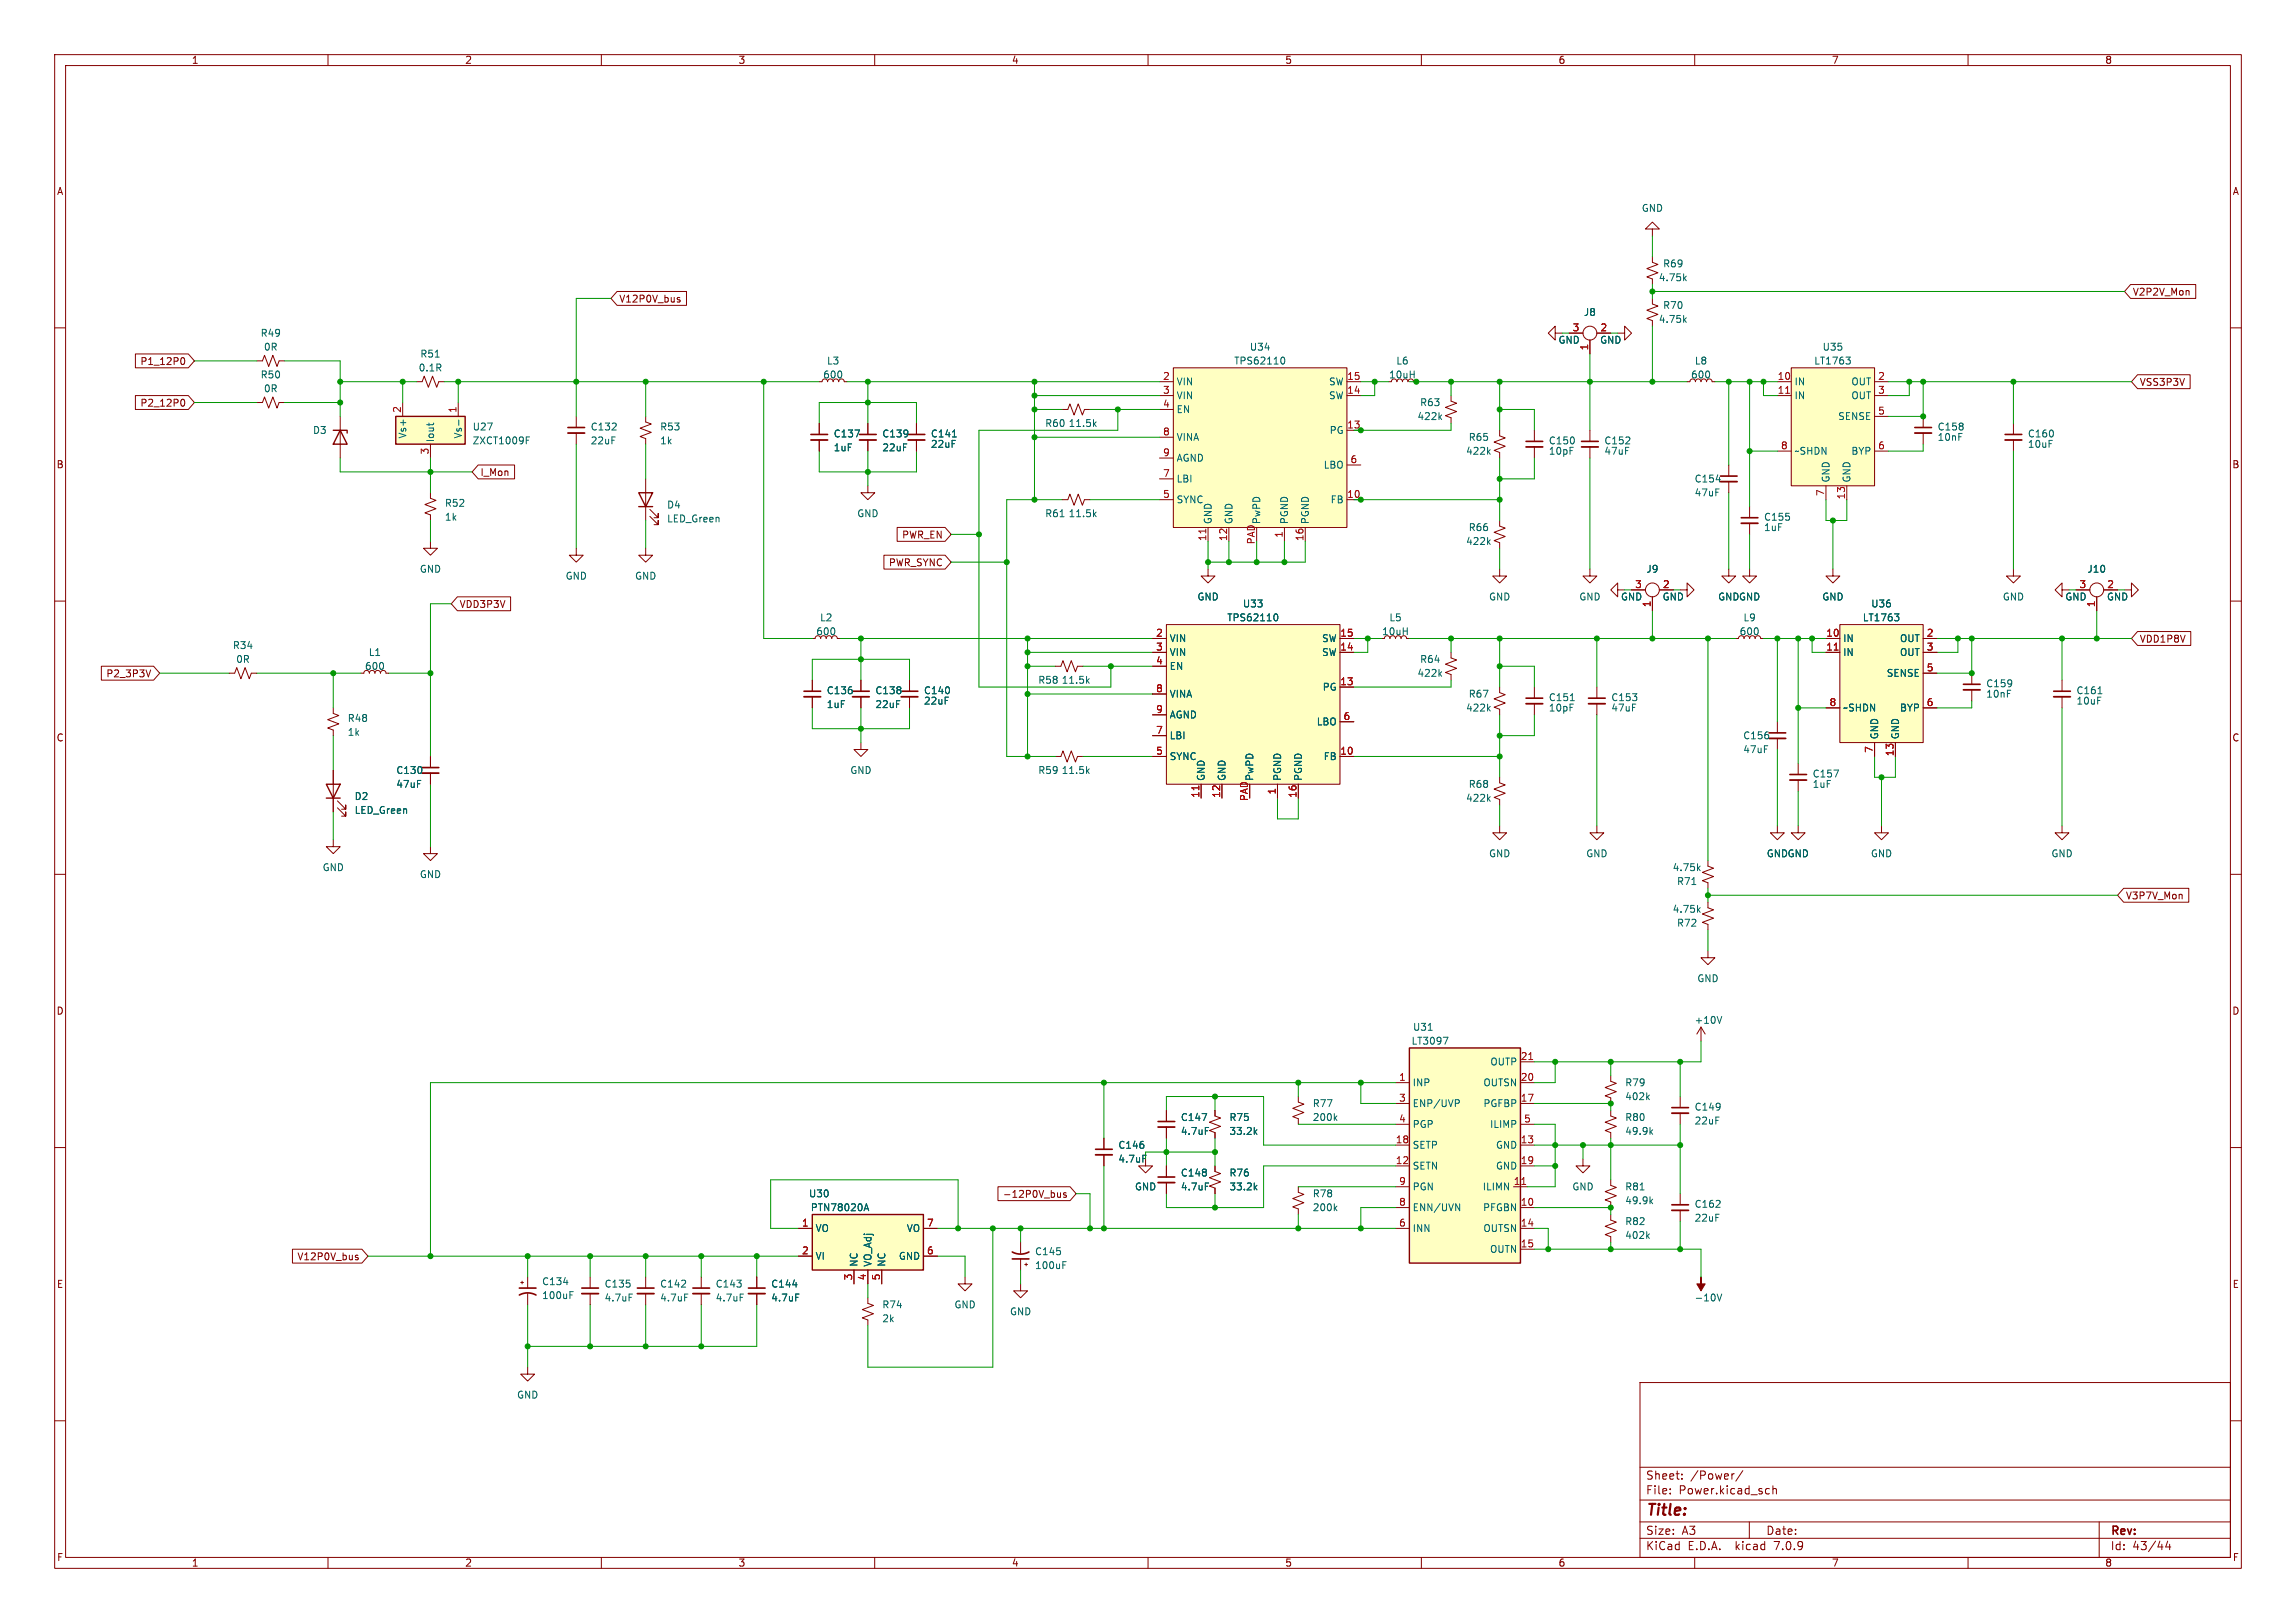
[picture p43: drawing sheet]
<svg xmlns="http://www.w3.org/2000/svg" width="420mm" height="297mm" viewBox="0 0 420 297" stroke-linecap="round" stroke-linejoin="round" font-family="sans-serif">
<defs><g id="words">
<text font-size="2.8" fill="#840000" x="301" y="277.9">Title:</text>
<g font-size="2.1" fill="#840000">
<text x="301" y="273.7">File:</text>
<text x="301" y="271">Sheet:</text>
<text x="307.1" y="273.7">Power.kicad_sch</text>
<text x="309.2" y="271">/Power/</text>
<text x="301" y="281.1">Size:</text>
<text x="307.6" y="281.1">A3</text>
<text x="323" y="281.1">Date:</text>
<text x="386" y="281.3">Rev:</text>
<text x="301" y="283.9">KiCad</text>
<text x="308.7" y="283.9">E.D.A.</text>
<text x="317.6" y="283.9">kicad</text>
<text x="324.8" y="283.9">7.0.9</text>
<text x="386" y="283.9">Id:</text>
<text x="390.1" y="283.9">43/44</text>
</g>
<g font-size="1.8" fill="#840000">
<text x="35" y="11.9">1</text>
<text x="85" y="11.9">2</text>
<text x="135" y="11.9">3</text>
<text x="185" y="11.9">4</text>
<text x="235" y="11.9">5</text>
<text x="285" y="11.9">6</text>
<text x="335" y="11.9">7</text>
<text x="385" y="11.9">8</text>
<text x="10.3" y="35.9">A</text>
<text x="408.3" y="35.9">A</text>
<text x="113.2" y="55.6">V12P0V_bus</text>
<text x="390.1" y="54.3">V2P2V_Mon</text>
<text x="25.6" y="67">P1_12P0</text>
<text x="391.3" y="70.8">VSS3P3V</text>
<text x="25.6" y="74.6">P2_12P0</text>
<text x="10.3" y="85.9">B</text>
<text x="87.8" y="87.3">I_Mon</text>
<text x="408.2" y="85.9">B</text>
<text x="164.9" y="98.7">PWR_EN</text>
<text x="162.5" y="103.8">PWR_SYNC</text>
<text x="84" y="111.4">VDD3P3V</text>
<text x="391.3" y="117.8">VDD1P8V</text>
<text x="19.4" y="124.1">P2_3P3V</text>
<text x="10.3" y="135.9">C</text>
<text x="408.2" y="135.9">C</text>
<text x="388.8" y="164.8">V3P7V_Mon</text>
<text x="10.3" y="185.9">D</text>
<text x="408.2" y="185.9">D</text>
<text x="183.4" y="219.4">-12P0V_bus</text>
<text x="54.3" y="230.8">V12P0V_bus</text>
<text x="10.3" y="235.9">E</text>
<text x="408.3" y="235.9">E</text>
<text x="10.3" y="285.9">F</text>
<text x="35" y="286.9">1</text>
<text x="85" y="286.9">2</text>
<text x="135" y="286.9">3</text>
<text x="185" y="286.9">4</text>
<text x="235" y="286.9">5</text>
<text x="285" y="286.9">6</text>
<text x="335" y="286.9">7</text>
<text x="385" y="286.9">8</text>
<text x="408.3" y="285.9">F</text>
</g>
<g font-size="1.8" fill="#006464">
<text x="300.2" y="39">GND</text>
<text x="303.3" y="51.7">4.75k</text>
<text x="304.1" y="49.1">R69</text>
<text x="289.6" y="58">J8</text>
<text x="303.3" y="59.3">4.75k</text>
<text x="304.1" y="56.7">R70</text>
<text x="47.6" y="61.8">R49</text>
<text x="48.2" y="64.4">0R</text>
<text x="76.8" y="65.6">R51</text>
<text x="228.5" y="64.4">U34</text>
<text x="285" y="63.1">GND</text>
<text x="292.6" y="63.1">GND</text>
<text x="333.3" y="64.4">U35</text>
<text x="47.6" y="69.4">R50</text>
<text x="48.2" y="72">0R</text>
<text x="76.5" y="68.2">0.1R</text>
<text x="150.5" y="69.4">600</text>
<text x="151.2" y="66.9">L3</text>
<text x="215.1" y="70.7">VIN</text>
<text x="225.7" y="66.9">TPS62110</text>
<text x="243" y="70.7">SW</text>
<text x="254" y="69.4">10uH</text>
<text x="255.3" y="66.9">L6</text>
<text x="309.2" y="69.4">600</text>
<text x="309.9" y="66.9">L8</text>
<text x="328.2" y="70.7">IN</text>
<text x="331.8" y="66.9">LT1763</text>
<text x="338.6" y="70.7">OUT</text>
<text x="215.1" y="73.3">VIN</text>
<text x="215.1" y="75.8">EN</text>
<text x="243" y="73.3">SW</text>
<text x="259.2" y="77.1">422k</text>
<text x="259.7" y="74.5">R63</text>
<text x="328.2" y="73.3">IN</text>
<text x="336.1" y="77.1">SENSE</text>
<text x="338.6" y="73.3">OUT</text>
<text x="57.2" y="79.6">D3</text>
<text x="74.5" y="80.3" transform="rotate(-90 74.5 80.3)">Vs+</text>
<text x="79.6" y="81" transform="rotate(-90 79.6 81)">Iout</text>
<text x="84.7" y="80.3" transform="rotate(-90 84.7 80.3)">Vs-</text>
<text x="86.4" y="79">U27</text>
<text x="86.4" y="81.5">ZXCT1009F</text>
<text x="108" y="79">C132</text>
<text x="108" y="81.5">22uF</text>
<text x="120.7" y="79">R53</text>
<text x="120.7" y="81.5">1k</text>
<text x="152.4" y="80.2">C137</text>
<text x="152.4" y="82.8">1uF</text>
<text x="161.3" y="80.2">C139</text>
<text x="161.3" y="82.8">22uF</text>
<text x="170.2" y="80.2">C141</text>
<text x="170.2" y="82.1">22uF</text>
<text x="191.1" y="78.3">R60</text>
<text x="195.4" y="78.3">11.5k</text>
<text x="215.1" y="80.9">VINA</text>
<text x="243.1" y="79.6">PG</text>
<text x="268.1" y="83.4">422k</text>
<text x="268.6" y="80.9">R65</text>
<text x="283.2" y="81.5">C150</text>
<text x="283.2" y="83.4">10pF</text>
<text x="293.4" y="81.5">C152</text>
<text x="293.4" y="83.4">47uF</text>
<text x="328.2" y="83.4">~SHDN</text>
<text x="338.6" y="83.4">BYP</text>
<text x="354.3" y="79">C158</text>
<text x="354.3" y="80.9">10nF</text>
<text x="370.9" y="80.2">C160</text>
<text x="370.9" y="82.1">10uF</text>
<text x="215.1" y="88.5">LBI</text>
<text x="215.1" y="84.7">AGND</text>
<text x="242" y="86">LBO</text>
<text x="309.9" y="88.5">C154</text>
<text x="334.9" y="88.4" transform="rotate(-90 334.9 88.4)">GND</text>
<text x="338.7" y="88.4" transform="rotate(-90 338.7 88.4)">GND</text>
<text x="81.3" y="92.9">R52</text>
<text x="81.3" y="95.5">1k</text>
<text x="121.9" y="93.3">D4</text>
<text x="121.9" y="95.8">LED_Green</text>
<text x="156.7" y="94.8">GND</text>
<text x="191.1" y="94.8">R61</text>
<text x="195.4" y="94.8">11.5k</text>
<text x="215.1" y="92.3">SYNC</text>
<text x="243.3" y="92.3">FB</text>
<text x="309.9" y="91">47uF</text>
<text x="322.6" y="95.5">C155</text>
<text x="221.8" y="96" transform="rotate(-90 221.8 96)">GND</text>
<text x="225.7" y="96" transform="rotate(-90 225.7 96)">GND</text>
<text x="230.7" y="96" transform="rotate(-90 230.7 96)">PwPD</text>
<text x="235.8" y="96" transform="rotate(-90 235.8 96)">PGND</text>
<text x="239.6" y="96" transform="rotate(-90 239.6 96)">PGND</text>
<text x="268.1" y="99.9">422k</text>
<text x="268.6" y="97.4">R66</text>
<text x="322.6" y="97.4">1uF</text>
<text x="76.7" y="105">GND</text>
<text x="103.4" y="106.3">GND</text>
<text x="116.1" y="106.3">GND</text>
<text x="301.1" y="105">J9</text>
<text x="381.7" y="105">J10</text>
<text x="149.9" y="113.9">L2</text>
<text x="218.9" y="110.1">GND</text>
<text x="224.4" y="113.9">TPS62110</text>
<text x="227.3" y="111.4">U33</text>
<text x="254.1" y="113.9">L5</text>
<text x="272.3" y="110.1">GND</text>
<text x="288.8" y="110.1">GND</text>
<text x="296.4" y="110.1">GND</text>
<text x="304" y="110.1">GND</text>
<text x="314.2" y="110.1">GNDGND</text>
<text x="318.8" y="113.9">L9</text>
<text x="333.2" y="110.1">GND</text>
<text x="340.7" y="113.9">LT1763</text>
<text x="342.2" y="111.4">U36</text>
<text x="366.3" y="110.1">GND</text>
<text x="377.7" y="110.1">GND</text>
<text x="385.3" y="110.1">GND</text>
<text x="42.5" y="119">R34</text>
<text x="149.2" y="116.4">600</text>
<text x="213.9" y="117.7">VIN</text>
<text x="241.7" y="117.7">SW</text>
<text x="252.7" y="116.4">10uH</text>
<text x="318.1" y="116.4">600</text>
<text x="337.1" y="117.7">IN</text>
<text x="347.4" y="117.7">OUT</text>
<text x="43.1" y="121.5">0R</text>
<text x="66.7" y="122.8">600</text>
<text x="67.4" y="120.2">L1</text>
<text x="189.8" y="125.3">R58</text>
<text x="194.1" y="125.3">11.5k</text>
<text x="213.9" y="120.2">VIN</text>
<text x="213.9" y="122.8">EN</text>
<text x="241.7" y="120.2">SW</text>
<text x="259.2" y="124.1">422k</text>
<text x="259.7" y="121.5">R64</text>
<text x="337.1" y="120.2">IN</text>
<text x="345" y="124.1">SENSE</text>
<text x="347.4" y="120.2">OUT</text>
<text x="363.2" y="126">C159</text>
<text x="151.1" y="127.2">C136</text>
<text x="151.1" y="129.8">1uF</text>
<text x="160" y="127.2">C138</text>
<text x="160" y="129.8">22uF</text>
<text x="168.9" y="127.2">C140</text>
<text x="168.9" y="129.1">22uF</text>
<text x="213.9" y="127.9">VINA</text>
<text x="213.9" y="131.7">AGND</text>
<text x="241.9" y="126.6">PG</text>
<text x="268.1" y="130.4">422k</text>
<text x="268.6" y="127.9">R67</text>
<text x="283.2" y="128.5">C151</text>
<text x="283.2" y="130.4">10pF</text>
<text x="294.7" y="128.5">C153</text>
<text x="294.7" y="130.4">47uF</text>
<text x="337.1" y="130.4">~SHDN</text>
<text x="347.4" y="130.4">BYP</text>
<text x="363.2" y="127.9">10nF</text>
<text x="379.7" y="127.2">C161</text>
<text x="379.7" y="129.1">10uF</text>
<text x="63.5" y="132.3">R48</text>
<text x="63.5" y="134.8">1k</text>
<text x="213.9" y="135.5">LBI</text>
<text x="240.8" y="132.9">LBO</text>
<text x="318.8" y="135.5">C156</text>
<text x="343.8" y="135.4" transform="rotate(-90 343.8 135.4)">GND</text>
<text x="347.6" y="135.4" transform="rotate(-90 347.6 135.4)">GND</text>
<text x="72.4" y="141.8">C130</text>
<text x="155.4" y="141.8">GND</text>
<text x="189.8" y="141.8">R59</text>
<text x="194.1" y="141.8">11.5k</text>
<text x="213.9" y="139.3">SYNC</text>
<text x="220.6" y="143" transform="rotate(-90 220.6 143)">GND</text>
<text x="224.4" y="143" transform="rotate(-90 224.4 143)">GND</text>
<text x="229.5" y="143" transform="rotate(-90 229.5 143)">PwPD</text>
<text x="234.5" y="143" transform="rotate(-90 234.5 143)">PGND</text>
<text x="238.4" y="143" transform="rotate(-90 238.4 143)">PGND</text>
<text x="242" y="139.3">FB</text>
<text x="318.8" y="138">47uF</text>
<text x="331.5" y="142.5">C157</text>
<text x="64.8" y="146.6">D2</text>
<text x="64.8" y="149.1">LED_Green</text>
<text x="72.4" y="144.4">47uF</text>
<text x="268.1" y="146.9">422k</text>
<text x="268.6" y="144.4">R68</text>
<text x="331.5" y="144.4">1uF</text>
<text x="58.9" y="159.6">GND</text>
<text x="76.7" y="160.9">GND</text>
<text x="272.3" y="157.1">GND</text>
<text x="290.1" y="157.1">GND</text>
<text x="305.9" y="159.6">4.75k</text>
<text x="323.1" y="157.1">GNDGND</text>
<text x="342.1" y="157.1">GND</text>
<text x="375.2" y="157.1">GND</text>
<text x="305.9" y="167.2">4.75k</text>
<text x="306.7" y="162.2">R71</text>
<text x="306.7" y="169.8">R72</text>
<text x="310.4" y="179.9">GND</text>
<text x="258.1" y="191.4">LT3097</text>
<text x="258.4" y="188.8">U31</text>
<text x="309.9" y="187.6">+10V</text>
<text x="272.5" y="195.2">OUTP</text>
<text x="240" y="202.8">R77</text>
<text x="258.3" y="199">INP</text>
<text x="258.3" y="202.8">ENP/UVP</text>
<text x="271.2" y="202.8">PGFBP</text>
<text x="271.2" y="199">OUTSN</text>
<text x="297.2" y="199">R79</text>
<text x="297.2" y="201.5">402k</text>
<text x="309.9" y="203.4">C149</text>
<text x="215.9" y="205.3">C147</text>
<text x="215.9" y="207.9">4.7uF</text>
<text x="224.8" y="205.3">R75</text>
<text x="224.8" y="207.9">33.2k</text>
<text x="240" y="205.3">200k</text>
<text x="258.3" y="206.6">PGP</text>
<text x="272.5" y="206.6">ILIMP</text>
<text x="297.2" y="205.3">R80</text>
<text x="297.2" y="207.9">49.9k</text>
<text x="309.9" y="206">22uF</text>
<text x="204.5" y="210.4">C146</text>
<text x="204.5" y="213">4.7uF</text>
<text x="215.9" y="215.5">C148</text>
<text x="224.8" y="215.5">R76</text>
<text x="258.3" y="214.2">SETN</text>
<text x="258.3" y="210.4">SETP</text>
<text x="273.5" y="210.4">GND</text>
<text x="273.5" y="214.2">GND</text>
<text x="147.9" y="219.3">U30</text>
<text x="148.2" y="221.8">PTN78020A</text>
<text x="207.5" y="218">GND</text>
<text x="215.9" y="218">4.7uF</text>
<text x="224.8" y="218">33.2k</text>
<text x="240" y="219.3">R78</text>
<text x="240" y="221.8">200k</text>
<text x="258.3" y="221.8">ENN/UVN</text>
<text x="258.3" y="218">PGN</text>
<text x="271.1" y="218">ILIMN</text>
<text x="271.2" y="221.8">PFGBN</text>
<text x="287.5" y="218">GND</text>
<text x="297.2" y="218">R81</text>
<text x="297.2" y="220.6">49.9k</text>
<text x="309.9" y="221.2">C162</text>
<text x="149.1" y="225.7">VO</text>
<text x="165.8" y="225.7">VO</text>
<text x="258.3" y="225.7">INN</text>
<text x="271.2" y="225.7">OUTSN</text>
<text x="297.2" y="224.4">R82</text>
<text x="297.2" y="226.9">402k</text>
<text x="309.9" y="223.8">22uF</text>
<text x="149.1" y="230.7">VI</text>
<text x="157.1" y="231.9" transform="rotate(-90 157.1 231.9)">NC</text>
<text x="159.6" y="231.9" transform="rotate(-90 159.6 231.9)">VO_Adj</text>
<text x="162.2" y="231.9" transform="rotate(-90 162.2 231.9)">NC</text>
<text x="164.3" y="230.7">GND</text>
<text x="189.2" y="229.9">C145</text>
<text x="189.2" y="232.4">100uF</text>
<text x="272.5" y="229.5">OUTN</text>
<text x="99.1" y="235.4">C134</text>
<text x="99.1" y="237.9">100uF</text>
<text x="110.5" y="235.8">C135</text>
<text x="110.5" y="238.4">4.7uF</text>
<text x="120.7" y="235.8">C142</text>
<text x="120.7" y="238.4">4.7uF</text>
<text x="130.8" y="235.8">C143</text>
<text x="130.8" y="238.4">4.7uF</text>
<text x="141" y="235.8">C144</text>
<text x="141" y="238.4">4.7uF</text>
<text x="161.3" y="239.6">R74</text>
<text x="174.5" y="239.6">GND</text>
<text x="309.9" y="238.4">-10V</text>
<text x="161.3" y="242.2">2k</text>
<text x="184.7" y="240.9">GND</text>
<text x="94.5" y="256.1">GND</text>
</g>
<g font-size="1.8" fill="#a90000">
<text x="287.6" y="60.7">3</text>
<text x="290.6" y="64.2" transform="rotate(-90 290.6 64.2)">1</text>
<text x="292.7" y="60.7">2</text>
<text x="212.7" y="69.6">2</text>
<text x="246.3" y="69.6">15</text>
<text x="325.1" y="69.6">10</text>
<text x="343.5" y="69.6">2</text>
<text x="73.4" y="75.6" transform="rotate(-90 73.4 75.6)">2</text>
<text x="83.6" y="75.6" transform="rotate(-90 83.6 75.6)">1</text>
<text x="212.7" y="72.1">3</text>
<text x="212.7" y="74.7">4</text>
<text x="246.3" y="72.1">14</text>
<text x="325.1" y="72.1">11</text>
<text x="343.5" y="72.1">3</text>
<text x="343.5" y="75.9">5</text>
<text x="78.5" y="83.3" transform="rotate(-90 78.5 83.3)">3</text>
<text x="212.7" y="79.8">8</text>
<text x="212.7" y="83.6">9</text>
<text x="246.3" y="78.5">13</text>
<text x="325.7" y="82.3">8</text>
<text x="343.5" y="82.3">6</text>
<text x="212.7" y="87.4">7</text>
<text x="246.9" y="84.8">6</text>
<text x="212.7" y="91.2">5</text>
<text x="246.3" y="91.2">10</text>
<text x="333.8" y="90.9" transform="rotate(-90 333.8 90.9)">7</text>
<text x="337.6" y="91.5" transform="rotate(-90 337.6 91.5)">13</text>
<text x="220.7" y="99.1" transform="rotate(-90 220.7 99.1)">11</text>
<text x="224.5" y="99.1" transform="rotate(-90 224.5 99.1)">12</text>
<text x="229.6" y="99.7" transform="rotate(-90 229.6 99.7)">PAD</text>
<text x="234.7" y="98.5" transform="rotate(-90 234.7 98.5)">1</text>
<text x="238.5" y="99.1" transform="rotate(-90 238.5 99.1)">16</text>
<text x="299" y="107.7">3</text>
<text x="304.1" y="107.7">2</text>
<text x="380.3" y="107.7">3</text>
<text x="385.4" y="107.7">2</text>
<text x="302" y="111.2" transform="rotate(-90 302 111.2)">1</text>
<text x="383.3" y="111.2" transform="rotate(-90 383.3 111.2)">1</text>
<text x="211.4" y="116.6">2</text>
<text x="211.4" y="119.1">3</text>
<text x="245.1" y="119.1">14</text>
<text x="245.1" y="116.6">15</text>
<text x="334" y="116.6">10</text>
<text x="334" y="119.1">11</text>
<text x="352.4" y="116.6">2</text>
<text x="352.4" y="119.1">3</text>
<text x="211.4" y="121.7">4</text>
<text x="245.1" y="125.5">13</text>
<text x="352.4" y="122.9">5</text>
<text x="211.4" y="126.7">8</text>
<text x="211.4" y="130.6">9</text>
<text x="245.7" y="131.8">6</text>
<text x="334.6" y="129.3">8</text>
<text x="352.4" y="129.3">6</text>
<text x="211.4" y="134.4">7</text>
<text x="342.6" y="137.9" transform="rotate(-90 342.6 137.9)">7</text>
<text x="211.4" y="138.2">5</text>
<text x="245.1" y="138.2">10</text>
<text x="346.5" y="138.5" transform="rotate(-90 346.5 138.5)">13</text>
<text x="219.5" y="146.1" transform="rotate(-90 219.5 146.1)">11</text>
<text x="223.3" y="146.1" transform="rotate(-90 223.3 146.1)">12</text>
<text x="228.3" y="146.7" transform="rotate(-90 228.3 146.7)">PAD</text>
<text x="233.4" y="145.5" transform="rotate(-90 233.4 145.5)">1</text>
<text x="237.2" y="146.1" transform="rotate(-90 237.2 146.1)">16</text>
<text x="255.8" y="197.9">1</text>
<text x="278.1" y="197.9">20</text>
<text x="278.1" y="194.1">21</text>
<text x="255.8" y="201.7">3</text>
<text x="278.1" y="201.7">17</text>
<text x="255.2" y="209.3">18</text>
<text x="255.8" y="205.5">4</text>
<text x="278.1" y="209.3">13</text>
<text x="278.7" y="205.5">5</text>
<text x="255.2" y="213.1">12</text>
<text x="278.1" y="213.1">19</text>
<text x="255.8" y="220.7">8</text>
<text x="255.8" y="216.9">9</text>
<text x="276.8" y="216.9">11</text>
<text x="278.1" y="220.7">10</text>
<text x="146.6" y="224.5">1</text>
<text x="169.5" y="224.5">7</text>
<text x="255.8" y="224.5">6</text>
<text x="278.1" y="224.5">14</text>
<text x="146.6" y="229.6">2</text>
<text x="169.5" y="229.6">6</text>
<text x="278.1" y="228.3">15</text>
<text x="156" y="234.4" transform="rotate(-90 156 234.4)">3</text>
<text x="158.5" y="234.4" transform="rotate(-90 158.5 234.4)">4</text>
<text x="161" y="234.4" transform="rotate(-90 161 234.4)">5</text>
</g>
</g></defs>
<g fill="none" stroke="#840000" stroke-width=".18">
<path d="M10 10h400v277h-400zM12 12h396v273h-396zM60 10v2M110 10v2M160 10v2M210 10v2M260 10v2M310 10v2M360 10v2M10 60h2M112.9 53.3h12.7v2.6h-12.7l-1.1-1.3zM124.1 54.9h.3v.2l-.2 .2h-.2"/>
<path d="M124.1 54.4l.3 .1M302.3 41.9h1.2l-1.2-1.3-1.3 1.3h1.3v1.3M302.3 47v1l1 .4-2.1 .7 2.1 .8-2.1 .8 1.1 .4v1M302.3 54.6v1l1 .4-2.1 .8 2.1 .7-2.1 .8 1.1 .4v1M389.7 52.1h11.9v2.5h-11.9l-1.1-1.3zM408 60h2M24.8 72.4h9.6l1.2 1.3-1.2 1.2h-9.6zM24.8 64.8h9.6l1.2 1.2-1.2 1.3h-9.6zM33.4 73.1a.68 .68 0 0 1 .4 .6 .68 .68 0 0 1-.4 .6M33.4 65.4a.68 .68 0 0 1 .4 .7 .68 .68 0 0 1-.4 .6M47 73.7h1l.4-1.1 .7 2.1 .8-2.1 .8 2.1 .4-1h1M47 66h1l.4-1 .7 2.1 .8-2.1 .8 2.1 .4-1.1h1"/>
<path d="M62.2 76.2v7.6M73.7 73.7v2.5M76.2 69.9h1l.4-1.1 .8 2.1 .7-2.1 .8 2.1 .4-1h1M83.8 73.7v2.5M105.4 76.2v2M105.4 79.2v2.1M118.1 76.2v1l1 .4-2 .8 2 .7-2 .8 1 .4v1M149.9 69.9h.5M149.9 77.5v2M153.4 69.9l.2-.4 .3-.2 .4 .2 .1 .4h.5M158.7 77.5v2M167.6 77.5v2"/>
<path d="M194.3 74.9h1l.4-1 .8 2 .7-2 .8 2 .4-1h1M212.1 69.9h2.5M212.1 72.4h2.5M212.1 74.9h2.5M214.6 67.3h31.8v29.2h-31.8zM246.4 69.9h2.5M246.4 78.7h2.5M246.4 72.4h2.5M258.6 69.9h.5M265.4 72.4v1l1 .4-2 .7 2 .8-2 .8 1 .4v1M274.3 78.7v1.1l1 .3-2 .8 2 .8-2 .7 1 .4v1M280.7 78.7v2.1"/>
<path d="M284.5 61v-1.3l-1.3 1.3 1.3 1.2v-1.2h1.2M287 61h2.6M290.8 62.2v2.6M290.8 78.7v2.1M292.1 61h2.5M295.9 61h1.3v-1.3l1.2 1.3-1.2 1.2v-1.2M308.6 69.9h.5M312.2 69.9l.1-.4 .4-.2 .3 .2 .2 .4h.5M325.1 69.9h2.6M325.1 72.4h2.6M327.7 67.3h15.2v21.6h-15.2zM342.9 69.9h2.5"/>
<path d="M342.9 72.4h2.5M342.9 76.2h2.5M351.8 76.2v2M351.8 79.2v2.1M368.3 77.5v2M391 68.6h9.6v2.5h-9.6l-1.1-1.2zM78.7 99.1v1.2h1.3l-1.3 1.3-1.2-1.3h1.2M78.7 90.2v1l1.1 .4-2.1 .7 2.1 .8-2.1 .8 1 .3v1.1M78.7 81.3v2.5M87.5 85.1h6.6v2.5h-6.6l-1.1-1.2zM118.1 87.6v7.7M118.9 94.5l1.5 1.5v-.7v.7h-.8"/>
<path d="M118.9 93.2l1.5 1.5v-.7v.7h-.8M149.9 80.5v2.1M158.7 88.9v1.3h1.3l-1.3 1.2-1.2-1.2h1.2M158.7 80.5v2.1M164.1 96.5h8.8l1.1 1.3-1.1 1.3h-8.8zM167.6 80.5v2.1M194.3 91.4h1l.4-1 .8 2.1 .7-2.1 .8 2.1 .4-1.1h1M212.1 91.4h2.5M212.1 87.6h2.5M212.1 80h2.5M212.1 83.8h2.5M221 96.5v2.6"/>
<path d="M224.8 96.5v2.6M234.9 96.5v2.6M238.8 96.5v2.6M246.4 91.4h2.5M246.4 85.1h2.5M274.3 95.3v1l1 .3-2 .8 2 .8-2 .7 1 .4v1M280.7 81.8v2M290.8 81.8v2M316.2 85.1v2M316.2 88.1v2.1M320 92.7v2M320 95.8v2"/>
<path d="M325.1 82.6h2.6M334 88.9v2.5M337.8 88.9v2.5M342.9 82.6h2.5M368.3 80.5v2.1M10 110h2M83.7 109.2h9.7v2.6h-9.7l-1.2-1.3zM105.4 100.3v1.3h1.3l-1.3 1.3-1.3-1.3h1.3M118.1 100.3v1.3h1.3l-1.3 1.3-1.3-1.3h1.3M148.6 116.8h.5M152.1 116.8l.2-.3 .4-.2 .3 .2 .2 .3h.5M161.7 101.6h11.2l1.1 1.3-1.1 1.2h-11.2z"/>
<path d="M210.8 116.8h2.6M210.8 119.4h2.6M213.4 114.3h31.7v29.2h-31.7zM221 104.1v1.3h1.2l-1.2 1.3-1.3-1.3h1.3M245.1 116.8h2.5M245.1 119.4h2.5M257.3 116.8h.5M265.4 119.4v1l1 .4-2 .7 2 .8-2 .8 1 .3v1.1M274.3 104.1v1.3h1.3l-1.3 1.3-1.3-1.3h1.3M290.8 104.1v1.3h1.3l-1.3 1.3-1.2-1.3h1.2M295.9 108v-1.3l-1.3 1.3 1.3 1.2v-1.2h1.3M298.4 108h2.6"/>
<path d="M302.3 109.2v2.6M303.5 108h2.6M307.3 108h1.3v-1.3l1.3 1.3-1.3 1.2v-1.2M316.2 104.1v1.3h1.3l-1.3 1.3-1.2-1.3h1.2M317.5 116.8h.5M320 104.1v1.3h1.3l-1.3 1.3-1.2-1.3h1.2M321.1 116.8l.1-.3 .4-.2 .3 .2 .2 .3h.5M334 116.8h2.5M334 119.4h2.5M335.3 104.1v1.3h1.2l-1.2 1.3-1.3-1.3h1.3M336.5 114.3h15.3v21.6h-15.3zM351.8 116.8h2.5"/>
<path d="M351.8 119.4h2.5M368.3 104.1v1.3h1.3l-1.3 1.3-1.3-1.3h1.3M377.2 108v-1.3l-1.3 1.3 1.3 1.2v-1.2h1.3M379.7 108h2.6M383.5 109.2v2.6M384.8 108h2.5M388.6 108h1.3v-1.3l1.3 1.3-1.3 1.2v-1.2M391 115.6h9.7v2.5h-9.7l-1.1-1.3zM408 110h2M18.5 121.9h9.6l1.1 1.3-1.1 1.3h-9.6zM27.6 122.6l-.5 1.3M41.9 123.2h1l.4-1 .8 2 .7-2 .8 2 .4-1h1"/>
<path d="M61 129.5v1.1l1 .3-2.1 .8 2.1 .8-2.1 .7 1.1 .4v1M66 123.2h.5M69.6 123.2l.2-.4 .3-.1 .4 .1 .1 .4h.5M78.7 138.4v2.1M148.6 124.5v2M148.6 127.5v2M157.5 135.9v1.3h1.2l-1.2 1.2-1.3-1.2h1.3M157.5 124.5v2M157.5 127.5v2M166.4 124.5v2M166.4 127.5v2M193 121.9h1.1l.3-1 .8 2 .8-2 .7 2 .4-1h1"/>
<path d="M193 138.4h1.1l.3-1 .8 2 .8-2 .7 2 .4-1h1M210.8 138.4h2.6M210.8 121.9h2.6M210.8 134.6h2.6M210.8 127h2.6M210.8 130.8h2.6M245.1 138.4h2.5M245.1 125.7h2.5M245.1 132.1h2.5M274.3 125.7v1l1 .4-2 .8 2 .8-2 .7 1 .4v1M280.7 125.7v2.1M280.7 128.8v2"/>
<path d="M292.1 125.7v2.1M292.1 128.8v2M325.1 132.1v2M325.1 135.1v2.1M328.9 139.7v2M334 129.5h2.5M342.9 135.9v2.5M346.7 135.9v2.5M351.8 123.2h2.5M351.8 129.5h2.5M360.7 123.2v2M360.7 126.2v2.1"/>
<path d="M377.2 124.5v2M377.2 127.5v2M10 160h2M61 153.7v1.2h1.2l-1.2 1.3-1.3-1.3h1.3M61 141v7.6M61.7 147.8l1.5 1.6v-.8v.8h-.7M61.7 146.6l1.5 1.5v-.8v.8h-.7M78.7 154.9v1.3h1.3l-1.3 1.3-1.2-1.3h1.2M78.7 141.5v2M219.7 143.5v2.6M223.5 143.5v2.6M233.7 143.5v2.6"/>
<path d="M237.5 143.5v2.6M274.3 142.2v1.1l1 .3-2 .8 2 .8-2 .7 1 .4v1M274.3 151.1v1.3h1.3l-1.3 1.3-1.3-1.3h1.3M292.1 151.1v1.3h1.3l-1.3 1.3-1.3-1.3h1.3M312.4 157.5v1l1 .4-2 .7 2 .8-2 .8 1 .3v1.1M325.1 151.1v1.3h1.3l-1.3 1.3-1.3-1.3h1.3M328.9 151.1v1.3h1.3l-1.3 1.3-1.2-1.3h1.2M328.9 142.7v2.1M344.2 151.1v1.3h1.2l-1.2 1.3-1.3-1.3h1.3M377.2 151.1v1.3h1.3l-1.3 1.3-1.3-1.3h1.3M408 160h2M312.4 165.1v1l1 .4-2 .8 2 .7-2 .8 1 .4v1"/>
<path d="M312.4 174v1.3h1.3l-1.3 1.2-1.3-1.2h1.3M388.5 162.6h11.9v2.5h-11.9l-1.2-1.3zM255.3 198.1h2.5M278.1 198.1h2.6M278.1 194.3h2.6M294.6 196.9v1l1.1 .3-2.1 .8 2.1 .8-2.1 .7 1 .4v1M311.1 188l-.7 1.2M311.1 188v2.5M311.1 188l.8 1.2M10 210h2M182.6 217.2h13.1l1.1 1.2-1.1 1.3h-13.1zM194 218.3v.8"/>
<path d="M194 219l-.4 .1M195 218.3h-.3l-.2 .1 .1 .2 .4 .1v.3h-.5M201.9 208.3v2M201.9 211.3v2.1M209.5 212.1v1.3h1.3l-1.3 1.2-1.2-1.2h1.2M213.4 203.2v2M213.4 206.2v2.1M213.4 213.4v2M213.4 216.4v2M222.2 213.4v1l1.1 .4-2.1 .7 2.1 .8-2.1 .7 1 .4v1M222.2 203.2v1l1.1 .4-2.1 .8 2.1 .7-2.1 .8 1 .4v1M237.5 200.7v1l1 .4-2 .7 2 .8-2 .7 1 .4v1"/>
<path d="M237.5 217.2v1l1 .4-2 .7 2 .8-2 .8 1 .3v1M255.3 217.2h2.5M255.3 213.4h2.5M255.3 209.6h2.5M255.3 201.9h2.5M255.3 205.7h2.5M276.9 217.2h2.5M278.1 213.4h2.6M278.1 209.6h2.6M278.1 201.9h2.6M278.1 205.7h2.6M289.6 212.1v1.3h1.2l-1.2 1.2-1.3-1.2h1.3"/>
<path d="M294.6 215.9v1l1.1 .4-2.1 .8 2.1 .7-2.1 .8 1 .4v1M294.6 203.2v1l1.1 .4-2.1 .8 2.1 .7-2.1 .8 1 .4v1M307.3 200.7v2M307.3 203.7v2M307.3 218.4v2.1M408 210h2M53.5 228.6h12.7l1.1 1.3-1.1 1.2h-12.7zM65.2 230.1l.3 .1v.2l-.1 .1h-.3M65.2 229.7l.3 .1M95.2 234.7h.6M95.5 234.4v.5M96.5 233.7v2"/>
<path d="M96.5 236.7v2.1M107.9 233.7v2M107.9 236.7v2.1M118.1 233.7v2M118.1 236.7v2.1M128.3 233.7v2M128.3 236.7v2.1M138.4 233.7v2M138.4 236.7v2.1M146 224.8h2.6M146 229.9h2.6M156.2 232.4v2.5"/>
<path d="M158.7 237.5v1l1.1 .4-2.1 .7 2.1 .8-2.1 .8 1 .4v1M158.7 232.4v2.5M161.3 232.4v2.5M168.9 224.8h2.5M168.9 229.9h2.5M176.5 233.7v1.2h1.3l-1.3 1.3-1.2-1.3h1.2M186.7 234.9v1.3h1.3l-1.3 1.3-1.3-1.3h1.3M186.7 227.3v2.1M186.7 230.4v2M187.5 231.4h.5M187.7 231.1v.5M255.3 221h2.5"/>
<path d="M255.3 224.8h2.5M278.1 221h2.6M278.1 224.8h2.6M278.1 228.6h2.6M294.6 222.2v1.1l1.1 .3-2.1 .8 2.1 .8-2.1 .7 1 .4v1M307.3 221.5v2M10 260h2M96.5 250.2v1.3h1.3l-1.3 1.2-1.3-1.2h1.3M300 253h108v32h-108zM408 260h2M300 278.5h108M300 274.5h108"/>
<path d="M300 268.5h108M305.5 273.2v.2M305.5 272.5v.1M307.7 270.5v.2M307.7 269.8v.1M317.2 269.7l-.3 .1M318.8 269.1l-1.3 1.9M320 278.5v3M323.2 272.4l.5 .1M323.7 273.3l-.5 .1M324.3 272.5l.2-.1 .4 .1v.9M324.3 271.9v1.5"/>
<path d="M384 278.5v6.5M60 285v2M110 285v2M160 285v2M210 285v2M260 285v2M300 281.5h108M310 285v2M360 285v2M396.5 282l-.3 1.1h.9M396.9 282.6v1"/>
<circle cx="290.8" cy="61" r="1.27"/>
<circle cx="302.3" cy="107.9" r="1.27"/>
<circle cx="383.5" cy="107.9" r="1.27"/>
</g>
<g fill="none" stroke="#840000" stroke-width=".33">
<path d="M103.9 79.2h3M350.3 79.2h3M148.3 80.5h3.1M157.2 80.5h3.1M166.1 80.5h3.1M279.1 81.8h3.1M289.3 81.8h3.1M314.7 88.1h3.1M318.5 95.8h3.1M366.8 80.5h3M147.1 127.5h3M156 127.5h3"/>
<path d="M164.8 127.5h3.1M279.1 128.8h3.1M290.6 128.8h3M323.6 135.1h3M359.2 126.2h3M375.7 127.5h3M77.2 141.5h3.1M327.4 142.7h3.1M200.4 211.3h3.1M211.8 216.4h3.1M211.8 206.2h3.1M305.8 203.7h3.1"/>
<path d="M106.4 236.7h3.1M116.6 236.7h3M126.7 236.7h3.1M136.9 236.7h3.1M305.8 221.5h3.1"/>
</g>
<g fill="none" stroke="#840000" stroke-width=".3">
<path d="M103.9 78.2h3M148.3 79.5h3.1M157.2 79.5h3.1M166.1 79.5h3.1M350.3 78.2h3M366.8 79.5h3M279.1 80.8h3.1M289.3 80.8h3.1M314.7 87.1h3.1M318.5 94.7h3.1M147.1 126.5h3M156 126.5h3"/>
<path d="M164.8 126.5h3.1M279.1 127.8h3.1M290.6 127.8h3M323.6 134.1h3M359.2 125.2h3M375.7 126.5h3M77.2 140.5h3.1M327.4 141.7h3.1M200.4 210.3h3.1M211.8 215.4h3.1M211.8 205.2h3.1M305.8 202.7h3.1"/>
<path d="M95 237a3.2 3.2 0 0 1 3 0M95 235.7h3M106.4 235.7h3.1M116.6 235.7h3M126.7 235.7h3.1M136.9 235.7h3.1M185.2 229.1a3.2 3.2 0 0 0 3 0M185.2 230.4h3M305.8 220.5h3.1"/>
</g>
<g fill="none" stroke="#006464" stroke-width=".18">
<path d="M308.1 50.9l.4 .5M308.1 58.5l.4 .5M308.5 50.5l-.5 .5M308.5 58.2l-.5 .4M78.5 77.4v.5M79.3 77.4v.1M79.6 65.3h.7M83.9 76.9v.9M96.3 80h.6M156.4 78.7h.8l-.5 1.3M174.2 80h.7M200.1 77.6l.4 .4"/>
<path d="M200.5 77.2l-.5 .5M234.5 65.4l.1-.1a.68 .68 0 0 1 .4 .7 .68 .68 0 0 1-.4 .6h-.1M263.3 76.3l.4 .5M263.7 75.9l-.5 .5M337.7 65.3h.8l-.5 .5M338.2 65.8l.3 .3v.3l-.3 .2M96.3 80.6h.4M193.9 94.6h.7M200.1 94.1l.4 .5M200.5 93.7l-.5 .5M272.2 99.2l.4 .4M272.2 82.6l.4 .5"/>
<path d="M272.6 98.8l-.5 .5M272.6 82.3l-.5 .5M313.9 87.8h.8M233.2 112.4l.1-.1a.68 .68 0 0 1 .5 .7 .68 .68 0 0 1-.5 .6l-.1-.1M346.6 112.3h.7l-.4 .5M347.1 112.8l.2 .3v.3l-.2 .2M198.9 124.6l.3 .4M199.2 124.2l-.4 .5M263.3 123.3l.4 .5M263.7 122.9l-.5 .5M272.2 129.6l.4 .5M272.6 129.3l-.5 .5"/>
<path d="M287.3 128.2h.7M383.8 127h.7M198.9 141.1l.3 .4M199.2 140.7l-.4 .5M272.2 146.1l.4 .5M272.6 145.8l-.5 .5M310.6 158.8l.4 .5M311 158.5l-.5 .5M335.5 140.9h.8l-.5 1.3M309.5 161.9h.7M310.6 166.5l.4 .4M311 166.1l-.5 .5"/>
<path d="M261.3 188.5h.7M264 189.8h.9l-.6 1.3M314.9 186l-.4 1.3M209.1 211.4h.6M219.9 203.8h.8l-.5 1.3M220.5 216.5h.6M220.5 206.3h.6M229.6 217.3l.3 .4M229.6 207.1l.3 .5M229.9 216.9l-.5 .5M229.9 206.7l-.5 .5M244.2 204.6l.4 .4"/>
<path d="M244.6 204.2l-.5 .5M266.2 201.2h.5l.2 .3-.1 .3-.6 .1M300 217.7h.7M301.3 200.8l.4 .4M301.7 200.4l-.5 .5M301.9 219.8l.4 .5M301.9 207.1l.4 .5M302.3 219.4l-.5 .5M302.3 206.7l-.5 .5M103.1 234.7h.8M104.3 237h.4M104.3 236.4h.6"/>
<path d="M115.1 236.8h.6M125.2 236.8h.6M135.4 236.8h.6M145 235.1h.8M145.6 236.8h.6M158.1 221.6l.4-1.3 .4 1.3M158.2 221.2h.6M194.4 231.5h.4M194.4 230.9h.6M244.2 221.1l.4 .5M244.6 220.7l-.5 .5M266.3 220.3l.7 1.3v-1.3"/>
<path d="M301.3 226.2l.4 .4M301.7 225.8l-.5 .5M314.1 236.8l.4 1.3 .4-1.3"/>
</g>
<g fill="#ffffc2" stroke="#ffffc2" stroke-width=".18">
<path d="M257.8 191.8h20.3v39.3h-20.3z"/>
<path d="M336.5 114.3h15.3v21.6h-15.3z"/>
<path d="M213.4 114.3h31.7v29.2h-31.7z"/>
<path d="M214.6 67.3h31.8v29.2h-31.8z"/>
<path d="M327.7 67.3h15.2v21.6h-15.2z"/>
<path d="M72.4 76.2h12.7v5.1h-12.7z"/>
<path d="M148.6 222.2h20.3v10.2h-20.3z"/>
</g>
<path d="M61 78.7h2.5v.5M62.2 78.7l1.3 2.6h-2.5zM72.4 76.2h12.7v5.1h-12.7zM116.8 90.2h2.6l-1.3 2.5zM116.8 92.7h2.6M59.7 143.5h2.5l-1.2 2.6zM59.7 146.1h2.5M257.8 191.8h20.3v39.3h-20.3zM148.6 222.2h20.3v10.2h-20.3z" fill="none" stroke="#840000" stroke-width=".25"/>
<path d="M326.6 72h.8M220.6 96.8v.7M335.5 119h.7M219.3 143.8v.7M279.6 193.9h.8M278.4 216.8h.7" fill="none" stroke="#a90000" stroke-width=".18"/>
<path d="M311.1 233.7v1.2h.8l-.8 1.3-.7-1.3h.7z" fill="#840000" stroke="#840000" stroke-width=".18"/>
<g fill="none" stroke="#009600" stroke-width=".18">
<path d="M111.8 54.6h-6.4v21.6M302.3 43.2v3.8M302.3 52.1v2.5M302.3 59.7v10.2M302.3 53.3h86.3M35.6 73.7h11.4M35.6 66h11.4M52.1 73.7h10.1M52.1 66h10.1v10.2M62.2 69.9h14M73.7 69.9v3.8M81.3 69.9h68.6"/>
<path d="M83.8 69.9v3.8M118.1 69.9v6.3M139.7 69.9v46.9h8.9M149.9 77.5v-3.8h17.7v3.8M154.9 69.9h57.2M158.7 69.9v7.6M189.2 72.4h22.9M189.2 74.9h5.1M189.2 69.9v21.5M199.4 74.9h12.7M204.5 74.9v3.8h-25.4v47h24.1v-3.8M248.9 69.9h5.1"/>
<path d="M251.5 69.9v2.5h-2.6M257.8 69.9h50.8M265.4 69.9v2.5M265.4 77.5v1.2h-17.8M274.3 74.9h6.4v3.8M274.3 69.9v8.8M285.7 61h1.3M290.8 64.8v13.9M294.6 61h1.3M313.7 69.9h11.4M316.2 69.9v15.2M320 69.9v22.8"/>
<path d="M322.6 69.9v2.5h2.5M345.4 69.9h44.5M349.2 69.9v2.5h-3.8M351.8 69.9v6.3h-6.4M368.3 69.9v7.6M62.2 83.8v2.6h24.2M78.7 83.8v6.4M78.7 95.3v3.8M105.4 81.3v19M118.1 81.3v6.3M118.1 95.3v5M149.9 82.6v3.8h17.7v-3.8"/>
<path d="M158.7 82.6v6.3M174 97.8h5.1M189.2 80h22.9M194.3 91.4h-10.2v47h8.9M199.4 91.4h12.7M221 99.1v5M224.8 99.1v3.8M229.9 99.1v3.8M234.9 99.1v3.8M238.8 99.1v3.8h-17.8M247.6 91.4h26.7M274.3 83.8v11.5"/>
<path d="M280.7 83.8v3.8h-6.4M290.8 83.8v20.3M316.2 90.2v13.9M320 97.8v6.3M320 82.6h5.1M334 91.4v3.9h3.8v-3.9M335.3 95.3v8.8M351.8 81.3v1.3h-6.4M368.3 82.6v21.5M82.5 110.5h-3.8v27.9M153.7 116.8h57.1M157.5 116.8v7.7"/>
<path d="M174 102.9h10.1M188 119.4h22.8M188 116.8v21.6M247.6 116.8h5.1M250.2 116.8v2.6h-2.6M257.8 116.8h59.7M265.4 116.8v2.6M274.3 100.3v3.8M274.3 116.8v8.9M292.1 116.8v8.9M297.2 108h1.2M302.3 111.8v5"/>
<path d="M306.1 108h1.2M312.4 116.8v40.7M322.6 116.8h11.4M325.1 116.8v15.3M328.9 116.8v22.9M331.5 116.8v2.6h2.5M354.3 116.8h35.6M358.1 116.8v2.6h-3.8M360.7 116.8v6.4h-6.4M377.2 116.8v7.7M378.5 108h1.2M383.5 111.8v5"/>
<path d="M387.3 108h1.3M29.2 123.2h12.7M47 123.2h19M61 123.2v6.3M61 134.6v6.4M71.1 123.2h7.6M148.6 124.5v-3.8h17.8v3.8M148.6 129.5v3.9h17.8v-3.9M157.5 129.5v6.4M188 121.9h5M188 127h22.8M198.1 121.9h12.7"/>
<path d="M198.1 138.4h12.7M247.6 138.4h26.7M265.4 124.5v1.2h-17.8M274.3 121.9h6.4v3.8M274.3 130.8v11.4M280.7 130.8v3.8h-6.4M292.1 130.8v20.3M325.1 137.2v13.9M328.9 129.5h5.1M342.9 138.4v3.8h3.8v-3.8M360.7 128.3v1.2h-6.4M377.2 129.5v21.6"/>
<path d="M61 148.6v5.1M78.7 143.5v11.4M233.7 146.1v3.8h3.8v-3.8M274.3 147.3v3.8M328.9 144.8v6.3M344.2 142.2v8.9M312.4 163.8h74.9M312.4 162.6v2.5M312.4 170.2v3.8M201.9 198.1v10.2M237.5 198.1v2.6M248.9 198.1v3.8h6.4"/>
<path d="M255.3 198.1h-176.6v31.8M284.5 194.3v3.8h-3.8M294.6 194.3v2.6M307.3 194.3v6.4M311.1 190.5v3.8h-30.4M196.8 218.4h2.6v6.4M201.9 213.4v11.4M213.4 203.2v-2.5h17.7v8.9h24.2M213.4 208.3v5.1M222.2 210.8h-12.7v1.3M222.2 200.7v2.5M222.2 208.3v5.1"/>
<path d="M222.2 218.4v2.6M237.5 217.2h17.8M237.5 205.7h17.8M255.3 213.4h-24.2v7.6h-17.7v-2.6M280.7 213.4h3.8M280.7 205.7h3.8v11.5h-5.1M280.7 209.6h26.6M280.7 201.9h13.9v1.3M289.6 209.6v2.5M294.6 208.3v7.6M307.3 205.7v12.7M67.3 229.9h78.7"/>
<path d="M96.5 229.9v3.8M96.5 238.8v11.4M107.9 229.9v3.8M107.9 238.8v7.6M118.1 229.9v3.8M118.1 238.8v7.6M128.3 229.9v3.8M128.3 238.8v7.6M138.4 238.8v7.6h-41.9M138.4 229.9v3.8M146 224.8h-5v-8.9h34.3v8.9M158.7 234.9v2.6"/>
<path d="M171.4 224.8h83.9M171.4 229.9h5.1v3.8M181.6 224.8v25.4h-22.9v-7.6M186.7 224.8v2.5M186.7 232.4v2.5M237.5 222.2v2.6M255.3 221h-6.4v3.8M280.7 224.8h2.5v3.8M280.7 221h13.9v1.2M280.7 228.6h30.4v5.1M294.6 227.3v1.3M307.3 223.5v5.1"/>
</g>
<g fill="#009600" stroke="#009600" stroke-width=".18">
<circle cx="265.4" cy="69.9" r=".46"/>
<circle cx="274.3" cy="74.9" r=".46"/>
<circle cx="274.3" cy="87.6" r=".46"/>
<circle cx="290.8" cy="69.9" r=".46"/>
<circle cx="274.3" cy="69.9" r=".46"/>
<circle cx="259.1" cy="69.9" r=".46"/>
<circle cx="248.9" cy="78.7" r=".46"/>
<circle cx="251.5" cy="69.9" r=".46"/>
<circle cx="204.5" cy="74.9" r=".46"/>
<circle cx="189.2" cy="80" r=".46"/>
<circle cx="189.2" cy="74.9" r=".46"/>
<circle cx="189.2" cy="69.9" r=".46"/>
<circle cx="189.2" cy="72.4" r=".46"/>
<circle cx="189.2" cy="91.4" r=".46"/>
<circle cx="274.3" cy="91.4" r=".46"/>
<circle cx="248.9" cy="91.4" r=".46"/>
<circle cx="265.4" cy="116.8" r=".46"/>
<circle cx="250.2" cy="116.8" r=".46"/>
<circle cx="229.9" cy="102.9" r=".46"/>
<circle cx="221" cy="102.9" r=".46"/>
<circle cx="224.8" cy="102.9" r=".46"/>
<circle cx="234.9" cy="102.9" r=".46"/>
<circle cx="203.2" cy="121.9" r=".46"/>
<circle cx="188" cy="127" r=".46"/>
<circle cx="188" cy="119.4" r=".46"/>
<circle cx="188" cy="121.9" r=".46"/>
<circle cx="188" cy="116.8" r=".46"/>
<circle cx="184.1" cy="102.9" r=".46"/>
<circle cx="283.2" cy="228.6" r=".46"/>
<circle cx="248.9" cy="198.1" r=".46"/>
<circle cx="237.5" cy="198.1" r=".46"/>
<circle cx="237.5" cy="224.8" r=".46"/>
<circle cx="248.9" cy="224.8" r=".46"/>
<circle cx="284.5" cy="209.6" r=".46"/>
<circle cx="284.5" cy="213.4" r=".46"/>
<circle cx="284.5" cy="194.3" r=".46"/>
<circle cx="289.6" cy="209.6" r=".46"/>
<circle cx="213.4" cy="210.8" r=".46"/>
<circle cx="222.2" cy="210.8" r=".46"/>
<circle cx="201.9" cy="198.1" r=".46"/>
<circle cx="186.7" cy="224.8" r=".46"/>
<circle cx="181.6" cy="224.8" r=".46"/>
<circle cx="222.2" cy="221" r=".46"/>
<circle cx="222.2" cy="200.7" r=".46"/>
<circle cx="292.1" cy="116.8" r=".46"/>
<circle cx="274.3" cy="116.8" r=".46"/>
<circle cx="274.3" cy="121.9" r=".46"/>
<circle cx="274.3" cy="134.6" r=".46"/>
<circle cx="274.3" cy="138.4" r=".46"/>
<circle cx="335.3" cy="95.3" r=".46"/>
<circle cx="358.1" cy="116.8" r=".46"/>
<circle cx="377.2" cy="116.8" r=".46"/>
<circle cx="331.5" cy="116.8" r=".46"/>
<circle cx="368.3" cy="69.9" r=".46"/>
<circle cx="351.8" cy="76.2" r=".46"/>
<circle cx="351.8" cy="69.9" r=".46"/>
<circle cx="344.2" cy="142.2" r=".46"/>
<circle cx="383.5" cy="116.8" r=".46"/>
<circle cx="360.7" cy="116.8" r=".46"/>
<circle cx="360.7" cy="123.2" r=".46"/>
<circle cx="325.1" cy="116.8" r=".46"/>
<circle cx="328.9" cy="116.8" r=".46"/>
<circle cx="312.4" cy="116.8" r=".46"/>
<circle cx="328.9" cy="129.5" r=".46"/>
<circle cx="302.3" cy="116.8" r=".46"/>
<circle cx="302.3" cy="53.3" r=".46"/>
<circle cx="320" cy="82.6" r=".46"/>
<circle cx="320" cy="69.9" r=".46"/>
<circle cx="322.6" cy="69.9" r=".46"/>
<circle cx="349.2" cy="69.9" r=".46"/>
<circle cx="302.3" cy="69.9" r=".46"/>
<circle cx="316.2" cy="69.9" r=".46"/>
<circle cx="294.6" cy="209.6" r=".46"/>
<circle cx="307.3" cy="209.6" r=".46"/>
<circle cx="294.6" cy="228.6" r=".46"/>
<circle cx="294.6" cy="221" r=".46"/>
<circle cx="307.3" cy="228.6" r=".46"/>
<circle cx="307.3" cy="194.3" r=".46"/>
<circle cx="294.6" cy="201.9" r=".46"/>
<circle cx="294.6" cy="194.3" r=".46"/>
<circle cx="312.4" cy="163.8" r=".46"/>
<circle cx="158.7" cy="86.4" r=".46"/>
<circle cx="139.7" cy="69.9" r=".46"/>
<circle cx="179.1" cy="97.8" r=".46"/>
<circle cx="158.7" cy="73.7" r=".46"/>
<circle cx="158.7" cy="69.9" r=".46"/>
<circle cx="78.7" cy="86.4" r=".46"/>
<circle cx="62.2" cy="73.7" r=".46"/>
<circle cx="62.2" cy="69.9" r=".46"/>
<circle cx="118.1" cy="69.9" r=".46"/>
<circle cx="83.8" cy="69.9" r=".46"/>
<circle cx="105.4" cy="69.9" r=".46"/>
<circle cx="188" cy="138.4" r=".46"/>
<circle cx="157.5" cy="120.7" r=".46"/>
<circle cx="157.5" cy="116.8" r=".46"/>
<circle cx="157.5" cy="133.4" r=".46"/>
<circle cx="61" cy="123.2" r=".46"/>
<circle cx="78.7" cy="123.2" r=".46"/>
<circle cx="73.7" cy="69.9" r=".46"/>
<circle cx="118.1" cy="246.4" r=".46"/>
<circle cx="128.3" cy="246.4" r=".46"/>
<circle cx="107.9" cy="246.4" r=".46"/>
<circle cx="107.9" cy="229.9" r=".46"/>
<circle cx="96.5" cy="229.9" r=".46"/>
<circle cx="96.5" cy="246.4" r=".46"/>
<circle cx="78.7" cy="229.9" r=".46"/>
<circle cx="118.1" cy="229.9" r=".46"/>
<circle cx="128.3" cy="229.9" r=".46"/>
<circle cx="138.4" cy="229.9" r=".46"/>
<circle cx="199.4" cy="224.8" r=".46"/>
<circle cx="201.9" cy="224.8" r=".46"/>
<circle cx="175.3" cy="224.8" r=".46"/>
</g>
<use href="#words"/>
</svg>
